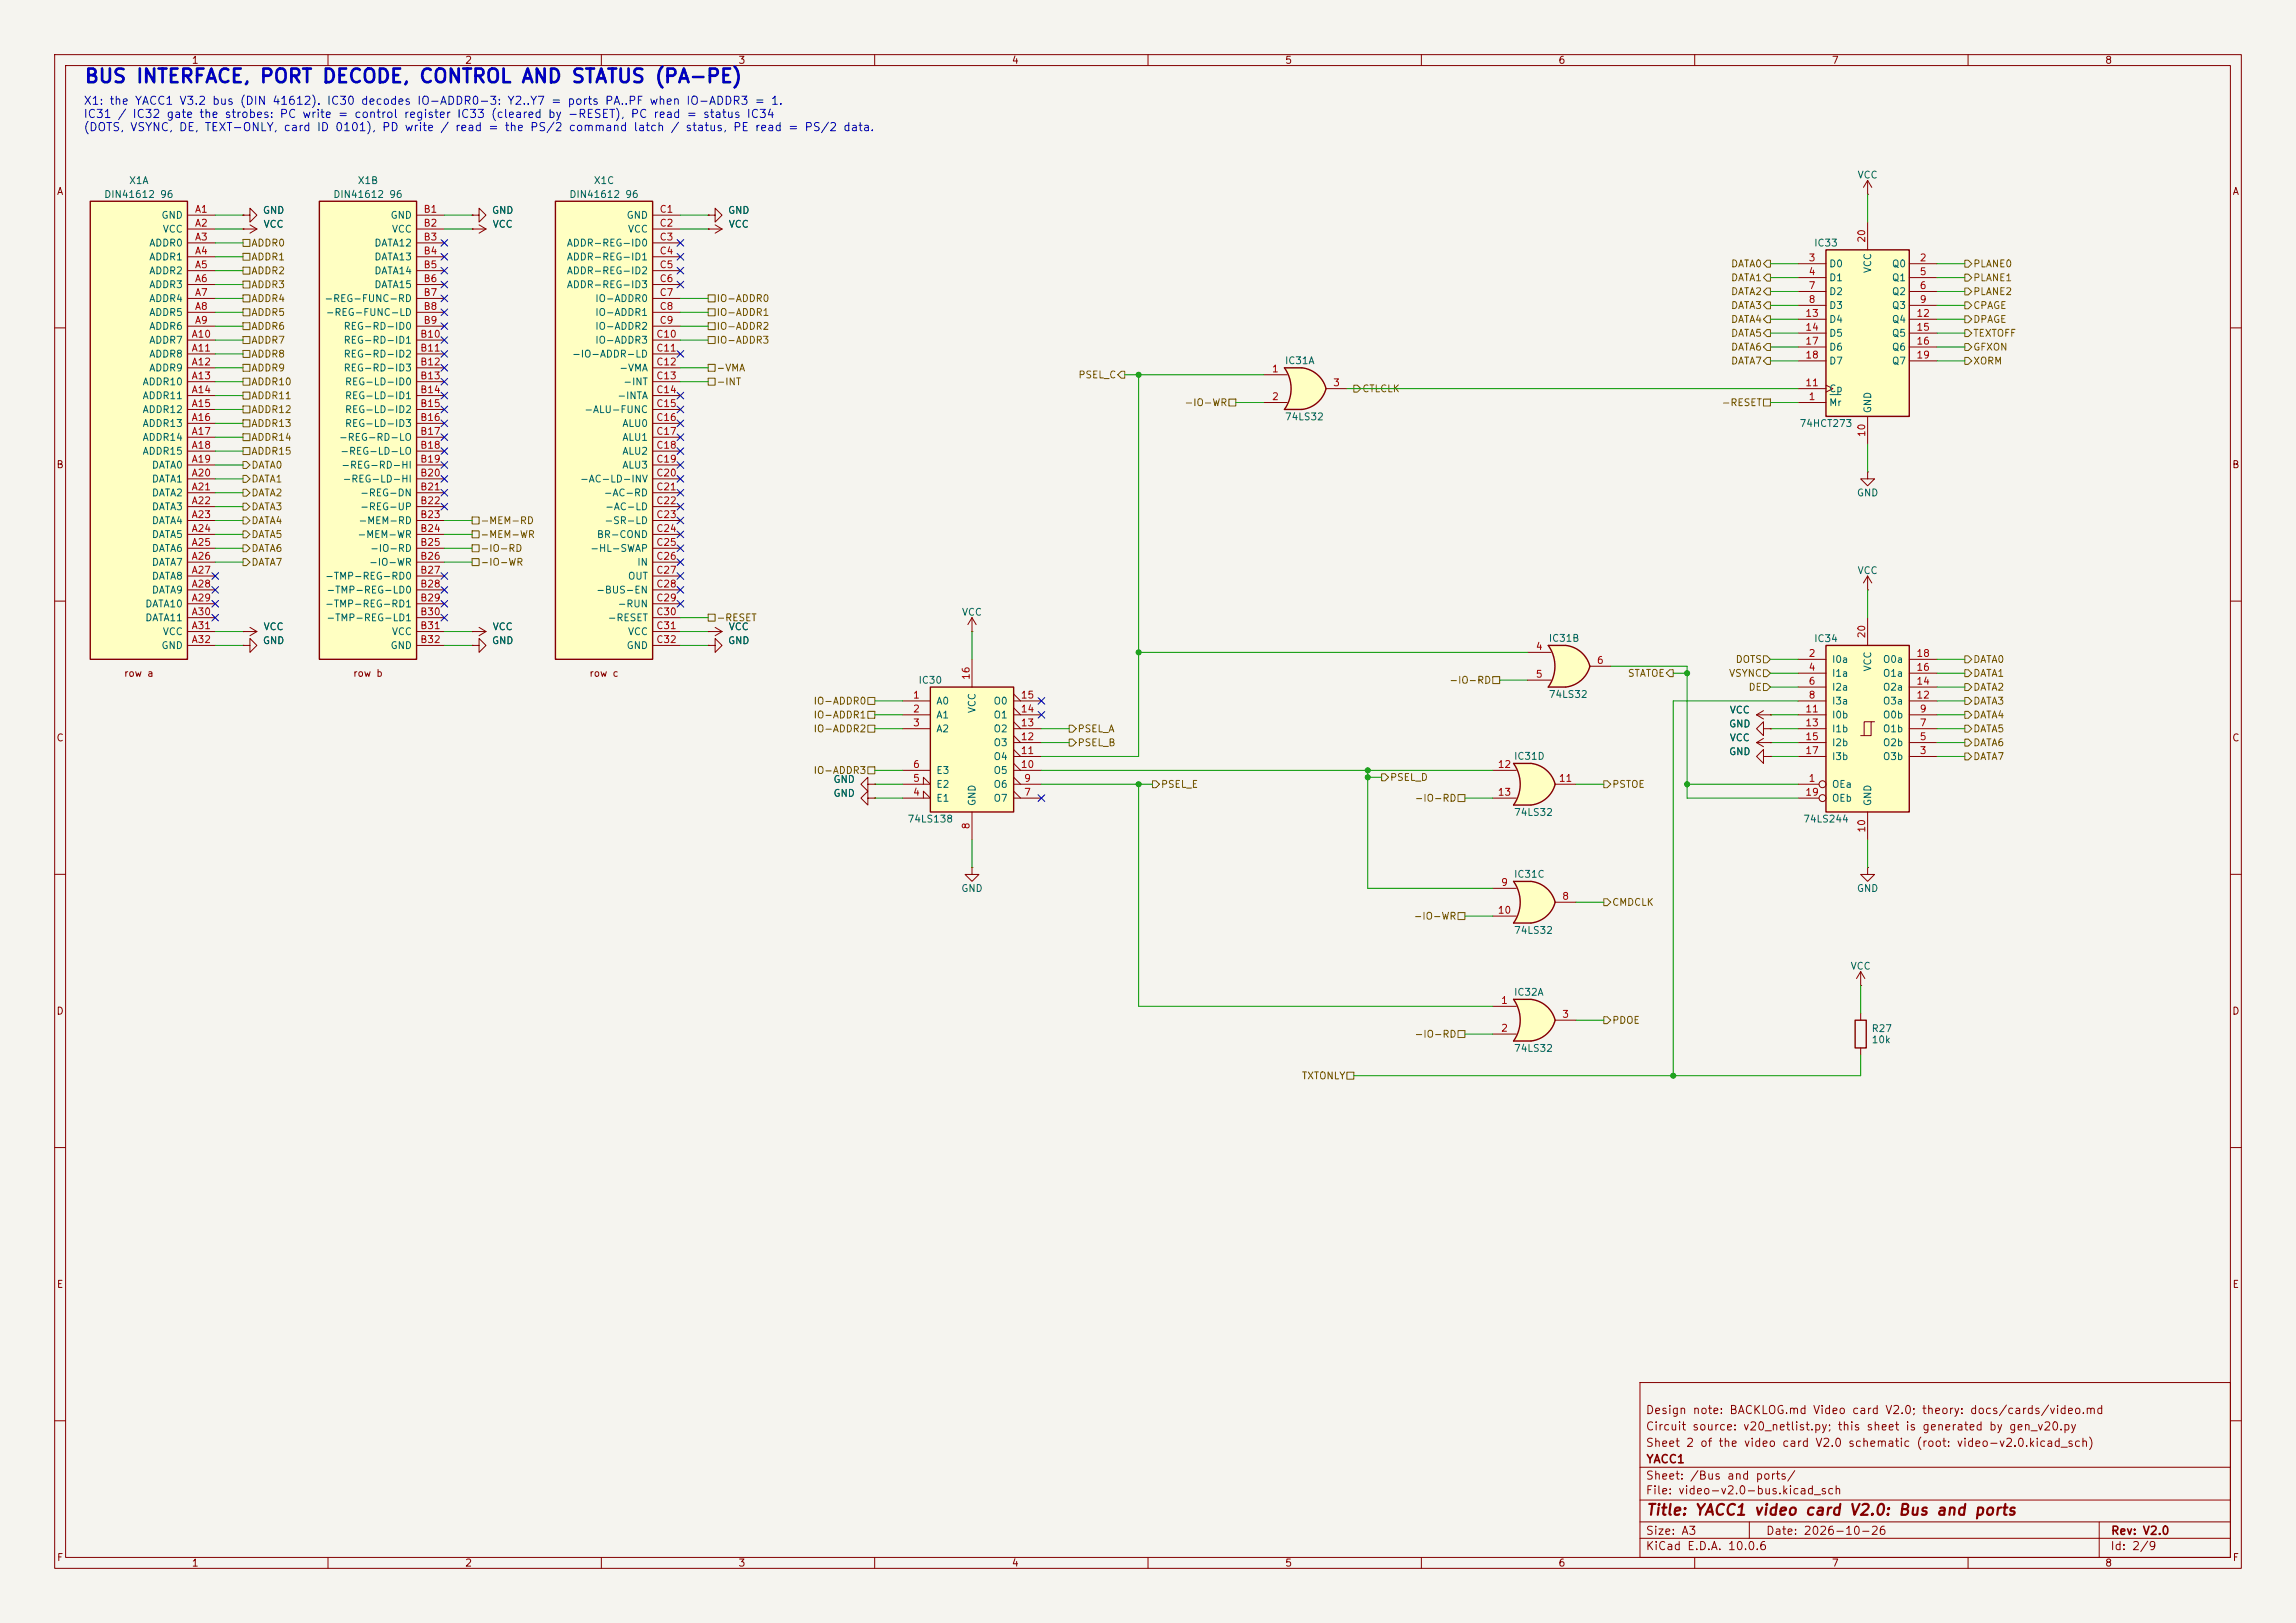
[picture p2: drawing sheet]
<svg xmlns="http://www.w3.org/2000/svg" width="420mm" height="297mm" viewBox="0 0 420 297" stroke-linecap="round" stroke-linejoin="round" font-family="sans-serif">
<defs><g id="words">
<text font-size="2.5" fill="#0000c2" x="15.3" y="15.8">BUS INTERFACE, PORT DECODE, CONTROL AND STATUS (PA-PE)</text>
<text font-size="2" fill="#840000" x="301" y="277.8">Title: YACC1 video card V2.0: Bus and ports</text>
<g font-size="1.5" fill="#0000c2">
<text x="15.2" y="19.5">X1: the YACC1 V3.2 bus (DIN 41612). IC30 decodes IO-ADDR0-3: Y2..Y7 = ports PA..PF when IO-ADDR3 = 1.</text>
<text x="15.2" y="22">IC31 / IC32 gate the strobes: PC write = control register IC33 (cleared by -RESET), PC read = status IC34</text>
<text x="15.2" y="24.4">(DOTS, VSYNC, DE, TEXT-ONLY, card ID 0101), PD write / read = the PS/2 command latch / status, PE read = PS/2 data.</text>
</g>
<g font-size="1.5" fill="#840000">
<text x="300.9" y="262.1">Circuit source: v20_netlist.py; this sheet is generated by gen_v20.py</text>
<text x="300.9" y="259.1">Design note: BACKLOG.md Video card V2.0; theory: docs/cards/video.md</text>
<text x="300.9" y="265.1">Sheet 2 of the video card V2.0 schematic (root: video-v2.0.kicad_sch)</text>
<text x="301" y="268.1">YACC1</text>
<text x="300.9" y="273.8">File: video-v2.0-bus.kicad_sch</text>
<text x="300.9" y="271.1">Sheet: /Bus and ports/</text>
<text x="300.9" y="281.2">Size: A3</text>
<text x="322.9" y="281.2">Date: 2026-10-26</text>
<text x="386" y="281.2">Rev: V2.0</text>
<text x="300.9" y="284">KiCad E.D.A. 10.0.6</text>
<text x="385.9" y="284">Id: 2/9</text>
</g>
<g font-size="1.3" fill="#840000">
<text x="35" y="12">1</text>
<text x="85" y="12">2</text>
<text x="135" y="12">3</text>
<text x="185" y="12">4</text>
<text x="235" y="12">5</text>
<text x="285" y="12">6</text>
<text x="335" y="12">7</text>
<text x="385" y="12">8</text>
<text x="10.3" y="36">A</text>
<text x="408.3" y="36">A</text>
<text x="10.2" y="86">B</text>
<text x="408.2" y="86">B</text>
<text x="22.6" y="124.2">row a</text>
<text x="64.5" y="124.2">row b</text>
<text x="107.7" y="124.2">row c</text>
<text x="10.2" y="136">C</text>
<text x="408.2" y="136">C</text>
<text x="10.2" y="186">D</text>
<text x="408.2" y="186">D</text>
<text x="10.3" y="236">E</text>
<text x="408.3" y="236">E</text>
<text x="10.3" y="286">F</text>
<text x="35" y="287">1</text>
<text x="85" y="287">2</text>
<text x="135" y="287">3</text>
<text x="185" y="287">4</text>
<text x="235" y="287">5</text>
<text x="285" y="287">6</text>
<text x="335" y="287">7</text>
<text x="385" y="287">8</text>
<text x="408.3" y="286">F</text>
</g>
<g font-size="1.3" fill="#006464">
<text x="23.5" y="34">X1A</text>
<text x="65.3" y="34">X1B</text>
<text x="108.5" y="34">X1C</text>
<text x="339.7" y="33">VCC</text>
<text x="19" y="36.5">DIN41612 96</text>
<text x="29.4" y="40.3">GND</text>
<text x="48" y="39.4">GND</text>
<text x="48.1" y="42">VCC</text>
<text x="60.9" y="36.5">DIN41612 96</text>
<text x="71.3" y="40.3">GND</text>
<text x="89.9" y="39.4">GND</text>
<text x="90" y="42">VCC</text>
<text x="104" y="36.5">DIN41612 96</text>
<text x="114.5" y="40.3">GND</text>
<text x="133.1" y="39.4">GND</text>
<text x="133.2" y="42">VCC</text>
<text x="27.2" y="45.4">ADDR0</text>
<text x="27.2" y="48">ADDR1</text>
<text x="29.7" y="42.9">VCC</text>
<text x="68.4" y="45.4">DATA12</text>
<text x="68.4" y="48">DATA13</text>
<text x="71.6" y="42.9">VCC</text>
<text x="103.6" y="45.4">ADDR-REG-ID0</text>
<text x="103.6" y="48">ADDR-REG-ID1</text>
<text x="114.8" y="42.9">VCC</text>
<text x="331.7" y="45.4">IC33</text>
<text x="27.2" y="50.5">ADDR2</text>
<text x="27.2" y="53">ADDR3</text>
<text x="68.4" y="50.5">DATA14</text>
<text x="68.4" y="53">DATA15</text>
<text x="103.6" y="50.5">ADDR-REG-ID2</text>
<text x="103.6" y="53">ADDR-REG-ID3</text>
<text x="334.5" y="49.2">D0</text>
<text x="334.5" y="51.8">D1</text>
<text x="342.6" y="50.1" transform="rotate(-90 342.6 50.1)">VCC</text>
<text x="346" y="49.2">Q0</text>
<text x="346" y="51.8">Q1</text>
<text x="27.2" y="55.6">ADDR4</text>
<text x="27.2" y="58.1">ADDR5</text>
<text x="59.2" y="55.6">-REG-FUNC-RD</text>
<text x="59.5" y="58.1">-REG-FUNC-LD</text>
<text x="108.8" y="55.6">IO-ADDR0</text>
<text x="108.8" y="58.1">IO-ADDR1</text>
<text x="334.5" y="54.3">D2</text>
<text x="334.5" y="56.8">D3</text>
<text x="334.5" y="59.4">D4</text>
<text x="346" y="54.3">Q2</text>
<text x="346" y="56.8">Q3</text>
<text x="346" y="59.4">Q4</text>
<text x="27.2" y="60.7">ADDR6</text>
<text x="27.2" y="63.2">ADDR7</text>
<text x="27.2" y="65.7">ADDR8</text>
<text x="62.8" y="60.7">REG-RD-ID0</text>
<text x="62.8" y="63.2">REG-RD-ID1</text>
<text x="62.8" y="65.7">REG-RD-ID2</text>
<text x="104.5" y="65.7">-IO-ADDR-LD</text>
<text x="108.8" y="60.7">IO-ADDR2</text>
<text x="108.8" y="63.2">IO-ADDR3</text>
<text x="334.5" y="61.9">D5</text>
<text x="334.5" y="64.5">D6</text>
<text x="346" y="61.9">Q5</text>
<text x="346" y="64.5">Q6</text>
<text x="26" y="70.8">ADDR10</text>
<text x="27.2" y="68.3">ADDR9</text>
<text x="62.8" y="68.3">REG-RD-ID3</text>
<text x="63" y="70.8">REG-LD-ID0</text>
<text x="113.2" y="68.3">-VMA</text>
<text x="113.9" y="70.8">-INT</text>
<text x="234.9" y="66.9">IC31A</text>
<text x="334.5" y="67">D7</text>
<text x="346" y="67">Q7</text>
<text x="26" y="73.4">ADDR11</text>
<text x="26" y="75.9">ADDR12</text>
<text x="63" y="73.4">REG-LD-ID1</text>
<text x="63" y="75.9">REG-LD-ID2</text>
<text x="106.8" y="75.9">-ALU-FUNC</text>
<text x="112.8" y="73.4">-INTA</text>
<text x="234.9" y="77.2">74LS32</text>
<text x="334.5" y="74.6">Mr</text>
<text x="334.5" y="72.1">Cp</text>
<text x="342.6" y="75.7" transform="rotate(-90 342.6 75.7)">GND</text>
<text x="26" y="78.4">ADDR13</text>
<text x="26" y="81">ADDR14</text>
<text x="26" y="83.5">ADDR15</text>
<text x="61.9" y="81">-REG-RD-LO</text>
<text x="62.1" y="83.5">-REG-LD-LO</text>
<text x="63" y="78.4">REG-LD-ID3</text>
<text x="113.7" y="78.4">ALU0</text>
<text x="113.7" y="81">ALU1</text>
<text x="113.7" y="83.5">ALU2</text>
<text x="329.1" y="78.4">74HCT273</text>
<text x="27.7" y="86.1">DATA0</text>
<text x="27.7" y="88.6">DATA1</text>
<text x="62.3" y="86.1">-REG-RD-HI</text>
<text x="62.6" y="88.6">-REG-LD-HI</text>
<text x="106" y="88.6">-AC-LD-INV</text>
<text x="113.7" y="86.1">ALU3</text>
<text x="27.7" y="91.1">DATA2</text>
<text x="27.7" y="93.7">DATA3</text>
<text x="65.8" y="91.1">-REG-DN</text>
<text x="65.8" y="93.7">-REG-UP</text>
<text x="110.3" y="91.1">-AC-RD</text>
<text x="110.6" y="93.7">-AC-LD</text>
<text x="339.6" y="91.1">GND</text>
<text x="27.7" y="96.2">DATA4</text>
<text x="27.7" y="98.8">DATA5</text>
<text x="27.7" y="101.3">DATA6</text>
<text x="65.3" y="98.8">-MEM-WR</text>
<text x="65.5" y="96.2">-MEM-RD</text>
<text x="67.6" y="101.3">-IO-RD</text>
<text x="107.9" y="101.3">-HL-SWAP</text>
<text x="109.1" y="98.8">BR-COND</text>
<text x="110.5" y="96.2">-SR-LD</text>
<text x="27.7" y="103.8">DATA7</text>
<text x="27.7" y="106.4">DATA8</text>
<text x="59.4" y="106.4">-TMP-REG-RD0</text>
<text x="67.4" y="103.8">-IO-WR</text>
<text x="114.8" y="106.4">OUT</text>
<text x="116.5" y="103.8">IN</text>
<text x="339.7" y="105.4">VCC</text>
<text x="26.5" y="111.5">DATA10</text>
<text x="26.5" y="114">DATA11</text>
<text x="27.7" y="108.9">DATA9</text>
<text x="59.4" y="111.5">-TMP-REG-RD1</text>
<text x="59.6" y="108.9">-TMP-REG-LD0</text>
<text x="59.6" y="114">-TMP-REG-LD1</text>
<text x="109" y="108.9">-BUS-EN</text>
<text x="111.1" y="114">-RESET</text>
<text x="112.9" y="111.5">-RUN</text>
<text x="175.9" y="113">VCC</text>
<text x="29.4" y="119.1">GND</text>
<text x="29.7" y="116.5">VCC</text>
<text x="48" y="118.2">GND</text>
<text x="48.1" y="115.6">VCC</text>
<text x="71.3" y="119.1">GND</text>
<text x="71.6" y="116.5">VCC</text>
<text x="89.9" y="118.2">GND</text>
<text x="90" y="115.6">VCC</text>
<text x="114.5" y="119.1">GND</text>
<text x="114.8" y="116.5">VCC</text>
<text x="133.1" y="118.2">GND</text>
<text x="133.2" y="115.6">VCC</text>
<text x="283.2" y="117.7">IC31B</text>
<text x="331.7" y="117.8">IC34</text>
<text x="167.9" y="125.4">IC30</text>
<text x="335" y="121.6">I0a</text>
<text x="335" y="124.2">I1a</text>
<text x="342.6" y="123" transform="rotate(-90 342.6 123)">VCC</text>
<text x="344.3" y="124.2">O1a</text>
<text x="344.3" y="121.6">O0a</text>
<text x="171.2" y="129.2">A0</text>
<text x="171.2" y="131.8">A1</text>
<text x="178.8" y="130.6" transform="rotate(-90 178.8 130.6)">VCC</text>
<text x="181.6" y="131.8">O1</text>
<text x="181.6" y="129.2">O0</text>
<text x="283.2" y="128">74LS32</text>
<text x="316.3" y="130.9">VCC</text>
<text x="335" y="126.7">I2a</text>
<text x="335" y="129.2">I3a</text>
<text x="335" y="131.8">I0b</text>
<text x="344.3" y="131.8">O0b</text>
<text x="344.3" y="129.2">O3a</text>
<text x="344.3" y="126.7">O2a</text>
<text x="171.2" y="134.3">A2</text>
<text x="181.6" y="136.9">O3</text>
<text x="181.6" y="134.3">O2</text>
<text x="316.2" y="133.4">GND</text>
<text x="316.3" y="136">VCC</text>
<text x="335" y="134.3">I1b</text>
<text x="335" y="136.9">I2b</text>
<text x="344.3" y="136.9">O2b</text>
<text x="344.3" y="134.3">O1b</text>
<text x="152.4" y="143.6">GND</text>
<text x="171.2" y="141.9">E3</text>
<text x="181.6" y="141.9">O5</text>
<text x="181.6" y="139.4">O4</text>
<text x="276.8" y="139.3">IC31D</text>
<text x="316.2" y="138.5">GND</text>
<text x="335" y="139.4">I3b</text>
<text x="344.3" y="139.4">O3b</text>
<text x="152.4" y="146.1">GND</text>
<text x="171.2" y="147">E1</text>
<text x="171.2" y="144.5">E2</text>
<text x="178.8" y="147.6" transform="rotate(-90 178.8 147.6)">GND</text>
<text x="181.6" y="147">O7</text>
<text x="181.6" y="144.5">O6</text>
<text x="276.8" y="149.6">74LS32</text>
<text x="335" y="144.5">OEa</text>
<text x="335" y="147">OEb</text>
<text x="342.6" y="147.6" transform="rotate(-90 342.6 147.6)">GND</text>
<text x="165.9" y="150.8">74LS138</text>
<text x="329.7" y="150.8">74LS244</text>
<text x="276.8" y="160.9">IC31C</text>
<text x="175.7" y="163.5">GND</text>
<text x="339.6" y="163.5">GND</text>
<text x="276.8" y="171.2">74LS32</text>
<text x="338.4" y="177.7">VCC</text>
<text x="276.8" y="182.5">IC32A</text>
<text x="342.3" y="189.2">R27</text>
<text x="342.3" y="191.2">10k</text>
<text x="276.8" y="192.8">74LS32</text>
</g>
<g font-size="1.3" fill="#a90000">
<text x="35.6" y="39.2">A1</text>
<text x="35.6" y="41.8">A2</text>
<text x="77.4" y="39.2">B1</text>
<text x="77.4" y="41.8">B2</text>
<text x="120.6" y="39.2">C1</text>
<text x="120.6" y="41.8">C2</text>
<text x="35.6" y="44.3">A3</text>
<text x="35.6" y="46.9">A4</text>
<text x="77.4" y="44.3">B3</text>
<text x="77.4" y="46.9">B4</text>
<text x="120.6" y="44.3">C3</text>
<text x="120.6" y="46.9">C4</text>
<text x="341.5" y="44.5" transform="rotate(-90 341.5 44.5)">20</text>
<text x="35.6" y="49.4">A5</text>
<text x="35.6" y="51.9">A6</text>
<text x="77.4" y="49.4">B5</text>
<text x="77.4" y="51.9">B6</text>
<text x="120.6" y="49.4">C5</text>
<text x="120.6" y="51.9">C6</text>
<text x="330.7" y="48.1">3</text>
<text x="330.7" y="50.7">4</text>
<text x="330.7" y="53.2">7</text>
<text x="351.1" y="48.1">2</text>
<text x="351.1" y="50.7">5</text>
<text x="351.1" y="53.2">6</text>
<text x="35.6" y="54.5">A7</text>
<text x="35.6" y="57">A8</text>
<text x="35.6" y="59.6">A9</text>
<text x="77.4" y="54.5">B7</text>
<text x="77.4" y="57">B8</text>
<text x="77.4" y="59.6">B9</text>
<text x="120.6" y="54.5">C7</text>
<text x="120.6" y="57">C8</text>
<text x="120.6" y="59.6">C9</text>
<text x="330.1" y="58.3">13</text>
<text x="330.7" y="55.7">8</text>
<text x="350.5" y="58.3">12</text>
<text x="351.1" y="55.7">9</text>
<text x="34.9" y="62.1">A10</text>
<text x="34.9" y="64.6">A11</text>
<text x="76.8" y="62.1">B10</text>
<text x="76.8" y="64.6">B11</text>
<text x="119.9" y="62.1">C10</text>
<text x="119.9" y="64.6">C11</text>
<text x="330.1" y="60.8">14</text>
<text x="330.1" y="63.4">17</text>
<text x="330.1" y="65.9">18</text>
<text x="350.5" y="60.8">15</text>
<text x="350.5" y="63.4">16</text>
<text x="350.5" y="65.9">19</text>
<text x="34.9" y="67.2">A12</text>
<text x="34.9" y="69.7">A13</text>
<text x="76.8" y="67.2">B12</text>
<text x="76.8" y="69.7">B13</text>
<text x="119.9" y="67.2">C12</text>
<text x="119.9" y="69.7">C13</text>
<text x="232.6" y="68.4">1</text>
<text x="243.7" y="71">3</text>
<text x="330.1" y="71">11</text>
<text x="34.9" y="72.3">A14</text>
<text x="34.9" y="74.8">A15</text>
<text x="34.9" y="77.3">A16</text>
<text x="76.8" y="72.3">B14</text>
<text x="76.8" y="74.8">B15</text>
<text x="76.8" y="77.3">B16</text>
<text x="119.9" y="72.3">C14</text>
<text x="119.9" y="74.8">C15</text>
<text x="119.9" y="77.3">C16</text>
<text x="232.6" y="73.5">2</text>
<text x="330.7" y="73.5">1</text>
<text x="34.9" y="79.9">A17</text>
<text x="34.9" y="82.4">A18</text>
<text x="76.8" y="79.9">B17</text>
<text x="76.8" y="82.4">B18</text>
<text x="119.9" y="79.9">C17</text>
<text x="119.9" y="82.4">C18</text>
<text x="341.5" y="80.1" transform="rotate(-90 341.5 80.1)">10</text>
<text x="34.9" y="85">A19</text>
<text x="34.9" y="87.5">A20</text>
<text x="76.8" y="85">B19</text>
<text x="76.8" y="87.5">B20</text>
<text x="119.9" y="85">C19</text>
<text x="119.9" y="87.5">C20</text>
<text x="34.9" y="90">A21</text>
<text x="34.9" y="92.6">A22</text>
<text x="34.9" y="95.1">A23</text>
<text x="76.8" y="90">B21</text>
<text x="76.8" y="92.6">B22</text>
<text x="76.8" y="95.1">B23</text>
<text x="119.9" y="90">C21</text>
<text x="119.9" y="92.6">C22</text>
<text x="119.9" y="95.1">C23</text>
<text x="34.9" y="97.7">A24</text>
<text x="34.9" y="100.2">A25</text>
<text x="76.8" y="97.7">B24</text>
<text x="76.8" y="100.2">B25</text>
<text x="119.9" y="97.7">C24</text>
<text x="119.9" y="100.2">C25</text>
<text x="34.9" y="102.7">A26</text>
<text x="34.9" y="105.3">A27</text>
<text x="34.9" y="107.8">A28</text>
<text x="76.8" y="102.7">B26</text>
<text x="76.8" y="105.3">B27</text>
<text x="76.8" y="107.8">B28</text>
<text x="119.9" y="102.7">C26</text>
<text x="119.9" y="105.3">C27</text>
<text x="119.9" y="107.8">C28</text>
<text x="34.9" y="110.4">A29</text>
<text x="34.9" y="112.9">A30</text>
<text x="76.8" y="110.4">B29</text>
<text x="76.8" y="112.9">B30</text>
<text x="119.9" y="110.4">C29</text>
<text x="119.9" y="112.9">C30</text>
<text x="34.9" y="115.4">A31</text>
<text x="34.9" y="118">A32</text>
<text x="76.8" y="115.4">B31</text>
<text x="76.8" y="118">B32</text>
<text x="119.9" y="115.4">C31</text>
<text x="119.9" y="118">C32</text>
<text x="280.8" y="119.2">4</text>
<text x="341.5" y="116.9" transform="rotate(-90 341.5 116.9)">20</text>
<text x="177.7" y="124.5" transform="rotate(-90 177.7 124.5)">16</text>
<text x="280.8" y="124.3">5</text>
<text x="292" y="121.8">6</text>
<text x="330.7" y="120.5">2</text>
<text x="330.7" y="123.1">4</text>
<text x="330.7" y="125.6">6</text>
<text x="350.5" y="125.6">14</text>
<text x="350.5" y="123.1">16</text>
<text x="350.5" y="120.5">18</text>
<text x="166.9" y="128.1">1</text>
<text x="166.9" y="130.7">2</text>
<text x="186.6" y="130.7">14</text>
<text x="186.6" y="128.1">15</text>
<text x="330.1" y="130.7">11</text>
<text x="330.7" y="128.1">8</text>
<text x="350.5" y="128.1">12</text>
<text x="351.1" y="130.7">9</text>
<text x="166.9" y="133.2">3</text>
<text x="186.6" y="135.8">12</text>
<text x="186.6" y="133.2">13</text>
<text x="330.1" y="133.2">13</text>
<text x="330.1" y="135.8">15</text>
<text x="351.1" y="135.8">5</text>
<text x="351.1" y="133.2">7</text>
<text x="166.9" y="143.4">5</text>
<text x="166.9" y="140.8">6</text>
<text x="186.6" y="140.8">10</text>
<text x="186.6" y="138.3">11</text>
<text x="187.2" y="143.4">9</text>
<text x="273.9" y="140.8">12</text>
<text x="285" y="143.4">11</text>
<text x="330.1" y="138.3">17</text>
<text x="330.7" y="143.4">1</text>
<text x="351.1" y="138.3">3</text>
<text x="166.9" y="145.9">4</text>
<text x="187.2" y="145.9">7</text>
<text x="273.9" y="145.9">13</text>
<text x="330.1" y="145.9">19</text>
<text x="177.7" y="151.9" transform="rotate(-90 177.7 151.9)">8</text>
<text x="341.5" y="152.5" transform="rotate(-90 341.5 152.5)">10</text>
<text x="273.9" y="167.5">10</text>
<text x="274.5" y="162.4">9</text>
<text x="285.7" y="165">8</text>
<text x="274.5" y="184">1</text>
<text x="274.5" y="189.1">2</text>
<text x="285.7" y="186.6">3</text>
</g>
<g font-size="1.3" fill="#725600">
<text x="45.9" y="45.4">ADDR0</text>
<text x="45.9" y="48">ADDR1</text>
<text x="45.9" y="50.5">ADDR2</text>
<text x="45.9" y="53">ADDR3</text>
<text x="316.5" y="51.8">DATA1</text>
<text x="316.5" y="49.2">DATA0</text>
<text x="360.8" y="51.8">PLANE1</text>
<text x="360.8" y="49.2">PLANE0</text>
<text x="45.9" y="55.6">ADDR4</text>
<text x="45.9" y="58.1">ADDR5</text>
<text x="131" y="58.1">IO-ADDR1</text>
<text x="131" y="55.6">IO-ADDR0</text>
<text x="316.5" y="59.4">DATA4</text>
<text x="316.5" y="56.8">DATA3</text>
<text x="316.5" y="54.3">DATA2</text>
<text x="360.8" y="59.4">DPAGE</text>
<text x="360.8" y="56.8">CPAGE</text>
<text x="360.8" y="54.3">PLANE2</text>
<text x="45.9" y="60.7">ADDR6</text>
<text x="45.9" y="63.2">ADDR7</text>
<text x="45.9" y="65.7">ADDR8</text>
<text x="131" y="63.2">IO-ADDR3</text>
<text x="131" y="60.7">IO-ADDR2</text>
<text x="316.5" y="64.5">DATA6</text>
<text x="316.5" y="61.9">DATA5</text>
<text x="360.8" y="64.5">GFXON</text>
<text x="360.8" y="61.9">TEXTOFF</text>
<text x="45.9" y="70.8">ADDR10</text>
<text x="45.9" y="68.3">ADDR9</text>
<text x="131" y="70.8">-INT</text>
<text x="131" y="68.3">-VMA</text>
<text x="197.2" y="69.5">PSEL_C</text>
<text x="316.5" y="67">DATA7</text>
<text x="360.8" y="67">XORM</text>
<text x="45.9" y="73.4">ADDR11</text>
<text x="45.9" y="75.9">ADDR12</text>
<text x="216.6" y="74.6">-IO-WR</text>
<text x="249.1" y="72.1">CTLCLK</text>
<text x="314.8" y="74.6">-RESET</text>
<text x="45.9" y="78.4">ADDR13</text>
<text x="45.9" y="81">ADDR14</text>
<text x="45.9" y="83.5">ADDR15</text>
<text x="45.9" y="88.6">DATA1</text>
<text x="45.9" y="86.1">DATA0</text>
<text x="45.9" y="93.7">DATA3</text>
<text x="45.9" y="91.1">DATA2</text>
<text x="45.9" y="98.8">DATA5</text>
<text x="45.9" y="101.3">DATA6</text>
<text x="45.9" y="96.2">DATA4</text>
<text x="87.8" y="98.8">-MEM-WR</text>
<text x="87.8" y="96.2">-MEM-RD</text>
<text x="87.8" y="101.3">-IO-RD</text>
<text x="45.9" y="103.8">DATA7</text>
<text x="87.8" y="103.8">-IO-WR</text>
<text x="131" y="114">-RESET</text>
<text x="265" y="125.4">-IO-RD</text>
<text x="297.7" y="124.2">STATOE</text>
<text x="316.2" y="124.2">VSYNC</text>
<text x="317.4" y="121.6">DOTS</text>
<text x="360.8" y="121.6">DATA0</text>
<text x="360.8" y="124.2">DATA1</text>
<text x="148.7" y="131.8">IO-ADDR1</text>
<text x="148.7" y="129.2">IO-ADDR0</text>
<text x="319.7" y="126.7">DE</text>
<text x="360.8" y="126.7">DATA2</text>
<text x="360.8" y="129.2">DATA3</text>
<text x="360.8" y="131.8">DATA4</text>
<text x="148.7" y="134.3">IO-ADDR2</text>
<text x="197" y="136.9">PSEL_B</text>
<text x="197" y="134.3">PSEL_A</text>
<text x="360.8" y="134.3">DATA5</text>
<text x="360.8" y="136.9">DATA6</text>
<text x="148.7" y="141.9">IO-ADDR3</text>
<text x="254.2" y="143.2">PSEL_D</text>
<text x="360.8" y="139.4">DATA7</text>
<text x="212.3" y="144.5">PSEL_E</text>
<text x="258.7" y="147">-IO-RD</text>
<text x="294.8" y="144.5">PSTOE</text>
<text x="294.8" y="166.1">CMDCLK</text>
<text x="258.5" y="168.6">-IO-WR</text>
<text x="258.7" y="190.2">-IO-RD</text>
<text x="294.8" y="187.7">PDOE</text>
<text x="238" y="197.8">TXTONLY</text>
</g>
</g></defs>
<path d="M0 0h420v297h-420z" fill="#f5f4ef" stroke="#f5f4ef" stroke-width=".18"/>
<g fill="none" stroke="#840000" stroke-width=".18">
<path d="M10 10h400v277h-400zM12 12h396v273h-396zM60 10v2M110 10v2M160 10v2M210 10v2M260 10v2M310 10v2M360 10v2M10 60h2M408 60h2M10 110h2"/>
<path d="M86.4 115.6h.1M86.4 115.6h2.5M87.6 114.8l1.3 .8M88.9 115.6l-1.3 .7M408 110h2M10 160h2M408 160h2M340.4 185.4v1.3M340.4 191.8v1.2M10 210h2M408 210h2M300 253h108v32h-108z"/>
<path d="M10 260h2M300 278.5h108M300 274.5h108M300 268.5h108M320 278.5v3M384 278.5v6.5M408 260h2M60 285v2M110 285v2M160 285v2M210 285v2M260 285v2"/>
<path d="M300 281.5h108M310 285v2M360 285v2"/>
</g>
<path d="M339.3 186.7h2.1v5.1h-2.1z" fill="none" stroke="#840000" stroke-width=".25"/>
<path d="M283.2 118.1h3.2M283.2 125.7h3.2" fill="none" stroke="#ffffc2" stroke-width=".18"/>
<g fill="#ffffc2" stroke="#ffffc2" stroke-width=".18">
<path d="M285.8 120.6l5 1.3a5.2 5.2 0 0 1-4.4 3.8z"/>
<path d="M286.4 118.1a5.1 5.1 0 0 1 4.4 3.8l-5 1.3z"/>
</g>
<path d="M283.2 118.1h3.2v7.6h-3.2a6.7 6.7 0 0 0 0-7.6z" fill="#ffffc2"/>
<path d="M286.4 118.1h-3.2a6.6 6.6 0 0 1 0 7.6h3.2M286.4 118.1a5.2 5.2 0 0 1 4.4 3.8 5.2 5.2 0 0 1-4.4 3.8" fill="none" stroke="#840000" stroke-width=".25"/>
<path d="M86.4 118.1h1.2v-1.3l1.3 1.3-1.3 1.3v-1.3M86.4 118.1h.1M129.5 118.1h1.3v-1.3l1.3 1.3-1.3 1.3v-1.3M129.5 118.1h.1M129.5 115.6h.1M129.5 115.6h2.6M130.8 114.8l1.3 .8M132.1 115.6l-1.3 .7M279.4 119.4h4.3M279.4 124.5h4.3M290.8 121.9h3.8" fill="none" stroke="#840000" stroke-width=".18"/>
<path d="M276.9 139.7h3.1M276.9 147.3h3.1" fill="none" stroke="#ffffc2" stroke-width=".18"/>
<g fill="#ffffc2" stroke="#ffffc2" stroke-width=".18">
<path d="M279.5 142.2l5 1.3a5.2 5.2 0 0 1-4.4 3.8z"/>
<path d="M280.1 139.7a5.1 5.1 0 0 1 4.4 3.8l-5 1.3z"/>
</g>
<path d="M276.9 139.7h3.1v7.6h-3.1a6.7 6.7 0 0 0 0-7.6z" fill="#ffffc2"/>
<path d="M280 147.3h-3.1a6.6 6.6 0 0 0 0-7.6h3.1a5.1 5.1 0 0 1 4.5 3.8 5.2 5.2 0 0 1-4.4 3.8" fill="none" stroke="#840000" stroke-width=".25"/>
<path d="M273 141h4.4M273 146.1h4.4M284.5 143.5h3.8" fill="none" stroke="#840000" stroke-width=".18"/>
<path d="M234.9 67.3h3.2M234.9 74.9h3.2" fill="none" stroke="#ffffc2" stroke-width=".18"/>
<g fill="#ffffc2" stroke="#ffffc2" stroke-width=".18">
<path d="M237.5 69.8l5.1 1.3a5.2 5.2 0 0 1-4.4 3.8z"/>
<path d="M238.2 67.3a5.1 5.1 0 0 1 4.4 3.8l-5 1.3z"/>
</g>
<path d="M234.9 67.3h3.2v7.6h-3.2a6.7 6.7 0 0 0 0-7.6z" fill="#ffffc2"/>
<path d="M238.1 67.3h-3.2a6.6 6.6 0 0 1 0 7.6h3.2M238.2 67.3a5.2 5.2 0 0 1 4.4 3.8 5.2 5.2 0 0 1-4.4 3.8" fill="none" stroke="#840000" stroke-width=".25"/>
<path d="M231.1 68.6h4.4M231.1 73.7h4.4M242.6 71.1h3.8" fill="none" stroke="#840000" stroke-width=".18"/>
<path d="M276.9 161.3h3.1M276.9 168.9h3.1" fill="none" stroke="#ffffc2" stroke-width=".18"/>
<g fill="#ffffc2" stroke="#ffffc2" stroke-width=".18">
<path d="M279.5 163.7l5 1.4a5.2 5.2 0 0 1-4.4 3.8z"/>
<path d="M280.1 161.3a5.1 5.1 0 0 1 4.4 3.8l-5 1.3z"/>
</g>
<path d="M276.9 161.3h3.1v7.6h-3.1a6.7 6.7 0 0 0 0-7.6z" fill="#ffffc2"/>
<path d="M276.9 161.3h3.1a5.1 5.1 0 0 1 4.5 3.8 5.2 5.2 0 0 1-4.4 3.8h-3.2a6.6 6.6 0 0 0 0-7.6z" fill="none" stroke="#840000" stroke-width=".25"/>
<path d="M273 162.6h4.4M273 167.6h4.4M284.5 165.1h3.8" fill="none" stroke="#840000" stroke-width=".18"/>
<path d="M276.9 182.9h3.1M276.9 190.5h3.1" fill="none" stroke="#ffffc2" stroke-width=".18"/>
<g fill="#ffffc2" stroke="#ffffc2" stroke-width=".18">
<path d="M279.5 185.3l5 1.4a5.2 5.2 0 0 1-4.4 3.8z"/>
<path d="M280.1 182.9a5.1 5.1 0 0 1 4.4 3.8l-5 1.3z"/>
</g>
<path d="M276.9 182.9h3.1v7.6h-3.1a6.7 6.7 0 0 0 0-7.6z" fill="#ffffc2"/>
<path d="M276.9 182.9h3.1a5.1 5.1 0 0 1 4.5 3.8 5.2 5.2 0 0 1-4.4 3.8h-3.2a6.6 6.6 0 0 0 0-7.6z" fill="none" stroke="#840000" stroke-width=".25"/>
<path d="M273 184.2h4.4M273 189.2h4.4M284.5 186.7h3.8" fill="none" stroke="#840000" stroke-width=".18"/>
<path d="M101.6 36.8h17.8v83.9h-17.8z" fill="#ffffc2"/>
<path d="M101.6 36.8h17.8v83.9h-17.8z" fill="none" stroke="#840000" stroke-width=".25"/>
<g fill="none" stroke="#840000" stroke-width=".18">
<path d="M119.4 39.4h5.1M119.4 41.9h5.1M119.4 44.5h5.1M119.4 47h5.1M119.4 49.5h5.1M119.4 52.1h5.1M119.4 54.6h5.1M119.4 57.2h5.1M119.4 59.7h5.1M119.4 62.2h5.1M119.4 64.8h5.1M119.4 67.3h5.1"/>
<path d="M119.4 69.9h5.1M119.4 72.4h5.1M119.4 74.9h5.1M119.4 77.5h5.1M119.4 80h5.1M119.4 82.6h5.1M119.4 85.1h5.1M119.4 87.6h5.1M119.4 90.2h5.1M119.4 92.7h5.1M119.4 95.3h5.1M119.4 97.8h5.1"/>
<path d="M119.4 100.3h5.1M119.4 102.9h5.1M119.4 105.4h5.1M119.4 108h5.1M119.4 110.5h5.1M119.4 113h5.1M119.4 115.6h5.1M119.4 118.1h5.1"/>
</g>
<path d="M334 45.7h15.2v30.5h-15.2z" fill="#ffffc2"/>
<path d="M334 45.7h15.2v30.5h-15.2z" fill="none" stroke="#840000" stroke-width=".25"/>
<g fill="none" stroke="#840000" stroke-width=".18">
<path d="M86.4 39.4h1.2v-1.3l1.3 1.3-1.3 1.2v-1.2M86.4 39.4h.1M341.6 35.6h.1M341.6 33v2.6M341.6 33l-.7 1.3M341.6 33l.8 1.3M86.4 41.9h.1M86.4 41.9h2.5M87.6 41.1l1.3 .8M88.9 41.9l-1.3 .8M328.9 48.3h5.1M328.9 50.8h5.1"/>
<path d="M328.9 53.3h5.1M328.9 55.9h5.1M328.9 58.4h5.1M341.6 40.6v5.1M349.2 48.3h5.1M349.2 50.8h5.1M349.2 53.3h5.1M349.2 55.9h5.1M349.2 58.4h5.1M328.9 73.7h5.1M328.9 71.1h5.1M328.9 61h5.1"/>
<path d="M328.9 63.5h5.1M328.9 66h5.1M334 70.5l1.3 .6-1.3 .7M341.6 76.2v5.1M349.2 61h5.1M349.2 63.5h5.1M349.2 66h5.1M341.6 86.4v1.2h1.3l-1.3 1.3-1.2-1.3h1.2M341.6 86.4h.1M177.8 158.8v1.2h1.3l-1.3 1.3-1.3-1.3h1.3M177.8 158.8h.1"/>
</g>
<path d="M334.7 72.2h2" fill="none" stroke="#006464" stroke-width=".18"/>
<path d="M170.2 125.7h15.2v22.9h-15.2z" fill="#ffffc2"/>
<path d="M170.2 125.7h15.2v22.9h-15.2z" fill="none" stroke="#840000" stroke-width=".25"/>
<g fill="none" stroke="#840000" stroke-width=".18">
<path d="M44.4 41.9h.1M44.4 41.9h2.6M45.7 41.1l1.3 .8M47 41.9l-1.3 .8M165.1 128.3h5.1M165.1 130.8h5.1M165.1 133.4h5.1M177.8 120.7v5M185.4 128.3h5.1M185.4 130.8h5.1M185.4 133.4h5.1M185.4 139.7l1.3 1.3"/>
<path d="M185.4 138.4h5.1M185.4 137.2l1.3 1.2M185.4 135.9h5.1M185.4 134.6l1.3 1.3M185.4 132.1l1.3 1.3M185.4 129.5l1.3 1.3M185.4 127l1.3 1.3M158.7 143.5v-1.3l-1.2 1.3 1.2 1.3v-1.3h1.3M158.7 146.1v-1.3l-1.2 1.3 1.2 1.2v-1.2h1.3M160 143.5h.1M160 146.1h.1M165.1 146.1h5.1l-1.3-1.3v1.3"/>
<path d="M165.1 143.5h5.1l-1.3-1.3v1.3M165.1 141h5.1M177.8 148.6v5.1M185.4 146.1h5.1M185.4 143.5h5.1M185.4 141h5.1M185.4 144.8l1.3 1.3M185.4 142.2l1.3 1.3"/>
</g>
<path d="M58.4 36.8h17.8v83.9h-17.8z" fill="#ffffc2"/>
<path d="M58.4 36.8h17.8v83.9h-17.8z" fill="none" stroke="#840000" stroke-width=".25"/>
<g fill="none" stroke="#840000" stroke-width=".18">
<path d="M76.2 39.4h5.1M76.2 41.9h5.1M76.2 44.5h5.1M76.2 47h5.1M76.2 49.5h5.1M76.2 52.1h5.1M76.2 54.6h5.1M76.2 57.2h5.1M76.2 59.7h5.1M129.5 41.9h.1M129.5 41.9h2.6M130.8 41.1l1.3 .8"/>
<path d="M132.1 41.9l-1.3 .8M76.2 62.2h5.1M76.2 64.8h5.1M76.2 67.3h5.1M76.2 69.9h5.1M76.2 72.4h5.1M76.2 74.9h5.1M76.2 77.5h5.1M76.2 80h5.1M76.2 82.6h5.1M76.2 85.1h5.1M76.2 87.6h5.1"/>
<path d="M76.2 90.2h5.1M76.2 92.7h5.1M76.2 95.3h5.1M76.2 97.8h5.1M44.4 118.1h1.3v-1.3l1.3 1.3-1.3 1.3v-1.3M44.4 118.1h.1M76.2 100.3h5.1M76.2 102.9h5.1M76.2 105.4h5.1M76.2 108h5.1M76.2 110.5h5.1M76.2 113h5.1"/>
<path d="M76.2 115.6h5.1M76.2 118.1h5.1M177.8 115.6h.1M177.8 113l-.8 1.3M177.8 113l.8 1.3M177.8 113v2.6M341.6 158.8v1.2h1.3l-1.3 1.3-1.2-1.3h1.2M341.6 158.8h.1"/>
</g>
<path d="M334 118.1h15.2v30.5h-15.2z" fill="#ffffc2"/>
<g fill="none" stroke="#840000" stroke-width=".18">
<path d="M129.5 39.4h1.3v-1.3l1.3 1.3-1.3 1.2v-1.2M129.5 39.4h.1M341.6 113v5.1M328.9 120.7h5.1M328.9 138.4h5.1M328.9 123.2h5.1M328.9 135.9h5.1M328.9 125.7h5.1M328.9 133.4h5.1M328.9 128.3h5.1M328.9 130.8h5.1M342.3 132.1h-1.3v2.5"/>
<path d="M342.9 132.1h-.6v2.5h-1.9M349.2 120.7h5.1M349.2 138.4h5.1M349.2 123.2h5.1M349.2 135.9h5.1M349.2 125.7h5.1M349.2 133.4h5.1M349.2 128.3h5.1M349.2 130.8h5.1M328.9 143.5h3.8M328.9 146.1h3.8M341.6 148.6v5.1"/>
<circle cx="333.4" cy="143.5" r=".63"/>
<circle cx="333.4" cy="146" r=".63"/>
</g>
<path d="M334 118.1h15.2v30.5h-15.2z" fill="none" stroke="#840000" stroke-width=".25"/>
<path d="M16.5 36.8h17.8v83.9h-17.8z" fill="#ffffc2"/>
<path d="M16.5 36.8h17.8v83.9h-17.8z" fill="none" stroke="#840000" stroke-width=".25"/>
<g fill="none" stroke="#840000" stroke-width=".18">
<path d="M34.3 39.4h5.1M44.4 39.4h1.3v-1.3l1.3 1.3-1.3 1.2v-1.2M44.4 39.4h.1M86.4 39.4h.1M129.5 39.4h.1M34.3 41.9h5.1M34.3 44.5h5.1M34.3 47h5.1M34.3 49.5h5.1M34.3 52.1h5.1M34.3 54.6h5.1M34.3 57.2h5.1"/>
<path d="M34.3 59.7h5.1M44.4 41.9h.1M86.4 41.9h.1M129.5 41.9h.1M34.3 62.2h5.1M34.3 64.8h5.1M34.3 67.3h5.1M34.3 69.9h5.1M34.3 72.4h5.1M34.3 74.9h5.1M34.3 77.5h5.1M34.3 80h5.1"/>
<path d="M34.3 82.6h5.1M34.3 85.1h5.1M34.3 87.6h5.1M34.3 90.2h5.1M34.3 92.7h5.1M34.3 95.3h5.1M34.3 97.8h5.1M34.3 100.3h5.1M34.3 102.9h5.1M34.3 105.4h5.1M34.3 108h5.1M34.3 110.5h5.1"/>
<path d="M34.3 113h5.1M34.3 115.6h5.1M34.3 118.1h5.1M44.4 115.6h.1M44.4 118.1h.1M44.4 115.6h2.6M45.7 114.8l1.3 .8M47 115.6l-1.3 .7M86.4 115.6h.1M86.4 118.1h.1M129.5 115.6h.1M129.5 118.1h.1"/>
<path d="M341.6 108h.1M341.6 105.4l-.7 1.3M341.6 105.4l.8 1.3M341.6 105.4v2.6M321.3 130.8l1.3 .8M321.3 130.8h2.5M321.3 135.9l1.3 .8M321.3 135.9h2.5M322.6 138.4v-1.2l-1.3 1.2 1.3 1.3v-1.3h1.2M322.6 133.4v-1.3l-1.3 1.3 1.3 1.2v-1.2h1.2M322.6 130l-1.3 .8M322.6 135.1l-1.3 .8"/>
<path d="M323.8 138.4h.1M323.8 133.4h.1M323.8 130.8h.1M323.8 135.9h.1M160 146.1h.1M160 143.5h.1M340.4 177.8l-.8 1.3M340.4 177.8l.7 1.3M340.4 177.8v2.5M340.4 180.3h.1"/>
</g>
<g fill="none" stroke="#725600" stroke-width=".18">
<path d="M44.4 48.9h1.3v1.3h-1.3zM44.4 51.4h1.3v1.3h-1.3zM44.4 54h1.3v1.2h-1.3zM44.4 56.5h1.3v1.3h-1.3zM44.4 59.1h1.3v1.2h-1.3zM44.4 43.8h1.3v1.3h-1.3zM44.4 46.4h1.3v1.2h-1.3zM129.5 59.1h1.3v1.2h-1.3zM129.5 56.5h1.3v1.3h-1.3zM129.5 54h1.3v1.2h-1.3zM323.2 57.8h.6v1.3h-.6l-.6-.7zM323.2 55.2h.6v1.3h-.6l-.6-.6z"/>
<path d="M323.2 52.7h.6v1.3h-.6l-.6-.7zM323.2 50.2h.6v1.2h-.6l-.6-.6zM323.2 47.6h.6v1.3h-.6l-.6-.6zM359.4 57.8h.6l.7 .6-.7 .7h-.6zM359.4 55.2h.6l.7 .7-.7 .6h-.6zM359.4 52.7h.6l.7 .6-.7 .7h-.6zM359.4 50.2h.6l.7 .6-.7 .6h-.6zM359.4 47.6h.6l.7 .7-.7 .6h-.6zM44.4 69.2h1.3v1.3h-1.3zM44.4 71.8h1.3v1.2h-1.3zM44.4 74.3h1.3v1.3h-1.3zM44.4 76.8h1.3v1.3h-1.3z"/>
<path d="M44.4 79.4h1.3v1.2h-1.3zM44.4 61.6h1.3v1.3h-1.3zM44.4 64.1h1.3v1.3h-1.3zM44.4 66.7h1.3v1.2h-1.3zM129.5 69.2h1.3v1.3h-1.3zM129.5 66.7h1.3v1.2h-1.3zM129.5 61.6h1.3v1.3h-1.3zM205.1 67.9h.6v1.3h-.6l-.6-.6zM224.8 73h1.3v1.3h-1.3zM247.6 70.5h.7l.6 .6-.6 .7h-.7zM322.6 73h1.2v1.3h-1.2zM323.2 65.4h.6v1.3h-.6l-.6-.7z"/>
<path d="M323.2 62.9h.6v1.2h-.6l-.6-.6zM323.2 60.3h.6v1.3h-.6l-.6-.6zM359.4 65.4h.6l.7 .6-.7 .7h-.6zM359.4 62.9h.6l.7 .6-.7 .6h-.6zM359.4 60.3h.6l.7 .7-.7 .6h-.6zM44.4 97.2h.7l.6 .6-.6 .6h-.7zM44.4 99.7h.7l.6 .6-.6 .7h-.7zM44.4 92.1h.7l.6 .6-.6 .6h-.7zM44.4 89.5h.7l.6 .7-.6 .6h-.7zM44.4 87h.7l.6 .6-.6 .7h-.7zM44.4 84.5h.7l.6 .6-.6 .6h-.7zM44.4 81.9h1.3v1.3h-1.3z"/>
<path d="M44.4 94.6h.7l.6 .7-.6 .6h-.7zM86.4 97.2h1.2v1.2h-1.2zM86.4 94.6h1.2v1.3h-1.2zM86.4 99.7h1.2v1.3h-1.2zM44.4 102.2h.7l.6 .7-.6 .6h-.7zM86.4 102.2h1.2v1.3h-1.2zM129.5 112.4h1.3v1.3h-1.3zM158.7 130.2h1.3v1.2h-1.3zM158.7 127.6h1.3v1.3h-1.3zM158.7 132.7h1.3v1.3h-1.3zM195.6 135.3h.6l.6 .6-.6 .6h-.6zM195.6 132.7h.6l.6 .7-.6 .6h-.6z"/>
<path d="M273 123.8h1.3v1.3h-1.3zM305.4 122.6h.7v1.2h-.7l-.6-.6zM322.6 125.1h.6l.6 .6-.6 .7h-.6zM322.6 122.6h.6l.6 .6-.6 .6h-.6zM322.6 120h.6l.6 .7-.6 .6h-.6zM359.4 120h.6l.7 .7-.7 .6h-.6zM359.4 132.7h.6l.7 .7-.7 .6h-.6zM359.4 135.3h.6l.7 .6-.7 .6h-.6zM359.4 137.8h.6l.7 .6-.7 .7h-.6zM359.4 122.6h.6l.7 .6-.7 .6h-.6zM359.4 125.1h.6l.7 .6-.7 .7h-.6zM359.4 127.6h.6l.7 .7-.7 .6h-.6z"/>
<path d="M359.4 130.2h.6l.7 .6-.7 .6h-.6zM158.7 140.3h1.3v1.3h-1.3zM210.8 142.9h.7l.6 .6-.6 .6h-.7zM252.7 141.6h.7l.6 .6-.6 .7h-.7zM266.7 145.4h1.3v1.3h-1.3zM293.4 142.9h.6l.6 .6-.6 .6h-.6zM266.7 167h1.3v1.3h-1.3zM293.4 164.5h.6l.6 .6-.6 .6h-.6zM246.4 196.2h1.2v1.3h-1.2zM266.7 188.6h1.3v1.3h-1.3zM293.4 186.1h.6l.6 .6-.6 .6h-.6z"/>
</g>
<g fill="none" stroke="#009600" stroke-width=".18">
<path d="M39.4 39.4h5M81.3 39.4h5.1M124.5 39.4h5M341.6 35.6v5M39.4 54.6h5M39.4 57.2h5M39.4 59.7h5M39.4 44.5h5M39.4 47h5M39.4 41.9h5M39.4 52.1h5M39.4 49.5h5"/>
<path d="M81.3 41.9h5.1M124.5 54.6h5M124.5 57.2h5M124.5 59.7h5M124.5 41.9h5M323.8 55.9h5.1M323.8 58.4h5.1M323.8 53.3h5.1M323.8 48.3h5.1M323.8 50.8h5.1M354.3 55.9h5.1M354.3 58.4h5.1"/>
<path d="M354.3 53.3h5.1M354.3 48.3h5.1M354.3 50.8h5.1M39.4 62.2h5M39.4 64.8h5M39.4 67.3h5M39.4 69.9h5M39.4 72.4h5M39.4 77.5h5M39.4 74.9h5M124.5 62.2h5M124.5 67.3h5"/>
<path d="M124.5 69.9h5M205.7 68.6h25.4M208.3 68.6v69.8h-17.8M226.1 73.7h5M246.4 71.1h82.5M323.8 73.7h5.1M323.8 61h5.1M323.8 63.5h5.1M323.8 66h5.1M354.3 61h5.1M354.3 63.5h5.1M354.3 66h5.1"/>
<path d="M39.4 97.8h5M39.4 95.3h5M39.4 87.6h5M39.4 85.1h5M39.4 82.6h5M39.4 80h5M39.4 90.2h5M39.4 92.7h5M81.3 97.8h5.1M81.3 95.3h5.1M341.6 81.3v5.1M39.4 102.9h5"/>
<path d="M39.4 115.6h5M39.4 118.1h5M39.4 100.3h5M81.3 102.9h5.1M81.3 115.6h5.1M81.3 118.1h5.1M81.3 100.3h5.1M124.5 113h5M124.5 115.6h5M124.5 118.1h5M177.8 115.6v5.1M208.3 119.4h71.1"/>
<path d="M341.6 108v5M160 133.4h5.1M160 130.8h5.1M160 128.3h5.1M190.5 133.4h5.1M190.5 135.9h5.1M274.3 124.5h5.1M294.6 121.9h14v24.2h20.3M306.1 123.2h2.5M323.8 138.4h5.1M323.8 133.4h5.1M323.8 135.9h5.1"/>
<path d="M323.8 130.8h5.1M323.8 123.2h5.1M323.8 120.7h5.1M323.8 125.7h5.1M328.9 128.3h-22.8v68.6M354.3 138.4h5.1M354.3 133.4h5.1M354.3 135.9h5.1M354.3 130.8h5.1M354.3 128.3h5.1M354.3 123.2h5.1M354.3 120.7h5.1"/>
<path d="M354.3 125.7h5.1M160 141h5.1M160 146.1h5.1M160 143.5h5.1M177.8 153.7v5.1M190.5 141h82.5M190.5 143.5h20.3M208.3 143.5v40.7h64.7M250.2 142.2h2.5M250.2 141v21.6h22.8M268 146.1h5M288.3 143.5h5.1"/>
<path d="M308.6 143.5h20.3M341.6 153.7v5.1M268 167.6h5M288.3 165.1h5.1M268 189.2h5M288.3 186.7h5.1M340.4 193v3.9h-92.8M340.4 180.3v5.1"/>
</g>
<g fill="none" stroke="#000084" stroke-width=".18">
<path d="M80.7 43.8l1.2 1.3M80.7 51.5l1.2 1.2M80.7 54l1.2 1.2M80.7 56.5l1.2 1.3M80.7 59.1l1.2 1.2M80.7 48.9l1.2 1.2M80.7 46.4l1.2 1.2M81.9 43.8l-1.2 1.3M81.9 51.5l-1.2 1.2M81.9 54l-1.2 1.2M81.9 56.5l-1.2 1.3M81.9 59.1l-1.2 1.2"/>
<path d="M81.9 48.9l-1.2 1.2M81.9 46.4l-1.2 1.2M123.9 43.8l1.2 1.3M123.9 51.5l1.2 1.2M123.9 48.9l1.2 1.2M123.9 46.4l1.2 1.2M125.1 43.8l-1.2 1.3M125.1 46.4l-1.2 1.2M125.1 51.5l-1.2 1.2M125.1 48.9l-1.2 1.2M80.7 61.6l1.2 1.2M80.7 64.2l1.2 1.2"/>
<path d="M80.7 66.7l1.2 1.2M80.7 69.2l1.2 1.3M80.7 71.8l1.2 1.2M80.7 74.3l1.2 1.2M80.7 76.9l1.2 1.2M80.7 79.4l1.2 1.2M81.9 61.6l-1.2 1.2M81.9 64.2l-1.2 1.2M81.9 66.7l-1.2 1.2M81.9 69.2l-1.2 1.3M81.9 71.8l-1.2 1.2M81.9 74.3l-1.2 1.2"/>
<path d="M81.9 76.9l-1.2 1.2M81.9 79.4l-1.2 1.2M123.9 71.8l1.2 1.2M123.9 64.2l1.2 1.2M123.9 79.4l1.2 1.2M123.9 76.9l1.2 1.2M123.9 74.3l1.2 1.2M125.1 64.2l-1.2 1.2M125.1 71.8l-1.2 1.2M125.1 79.4l-1.2 1.2M125.1 76.9l-1.2 1.2M125.1 74.3l-1.2 1.2"/>
<path d="M80.7 81.9l1.2 1.3M80.7 84.5l1.2 1.2M80.7 87l1.2 1.2M80.7 89.6l1.2 1.2M80.7 92.1l1.2 1.2M81.9 87l-1.2 1.2M81.9 81.9l-1.2 1.3M81.9 84.5l-1.2 1.2M81.9 89.6l-1.2 1.2M81.9 92.1l-1.2 1.2M123.9 99.7l1.2 1.2M123.9 97.2l1.2 1.2"/>
<path d="M123.9 94.6l1.2 1.3M123.9 92.1l1.2 1.2M123.9 89.6l1.2 1.2M123.9 87l1.2 1.2M123.9 84.5l1.2 1.2M123.9 81.9l1.2 1.3M125.1 99.7l-1.2 1.2M125.1 97.2l-1.2 1.2M125.1 94.6l-1.2 1.3M125.1 92.1l-1.2 1.2M125.1 89.6l-1.2 1.2M125.1 87l-1.2 1.2"/>
<path d="M125.1 84.5l-1.2 1.2M125.1 81.9l-1.2 1.3M38.8 104.8l1.2 1.2M38.8 109.9l1.2 1.2M38.8 112.4l1.2 1.2M38.8 107.3l1.2 1.3M40 104.8l-1.2 1.2M40 109.9l-1.2 1.2M40 112.4l-1.2 1.2M40 107.3l-1.2 1.3M80.7 109.9l1.2 1.2M80.7 104.8l1.2 1.2"/>
<path d="M80.7 107.3l1.2 1.3M80.7 112.4l1.2 1.2M81.9 109.9l-1.2 1.2M81.9 104.8l-1.2 1.2M81.9 107.3l-1.2 1.3M81.9 112.4l-1.2 1.2M123.9 109.9l1.2 1.2M123.9 107.3l1.2 1.3M123.9 104.8l1.2 1.2M123.9 102.3l1.2 1.2M125.1 109.9l-1.2 1.2M125.1 107.3l-1.2 1.3"/>
<path d="M125.1 104.8l-1.2 1.2M125.1 102.3l-1.2 1.2M189.9 130.2l1.2 1.2M189.9 127.7l1.2 1.2M191.1 130.2l-1.2 1.2M191.1 127.7l-1.2 1.2M189.9 145.4l1.2 1.3M191.1 145.4l-1.2 1.3"/>
</g>
<g fill="#009600" stroke="#009600" stroke-width=".18">
<circle cx="306.1" cy="196.9" r=".46"/>
<circle cx="208.3" cy="119.4" r=".46"/>
<circle cx="208.3" cy="143.5" r=".46"/>
<circle cx="308.6" cy="143.5" r=".46"/>
<circle cx="308.6" cy="123.2" r=".46"/>
<circle cx="250.2" cy="141" r=".46"/>
<circle cx="250.2" cy="142.2" r=".46"/>
<circle cx="208.3" cy="68.6" r=".46"/>
</g>
<use href="#words"/>
</svg>
